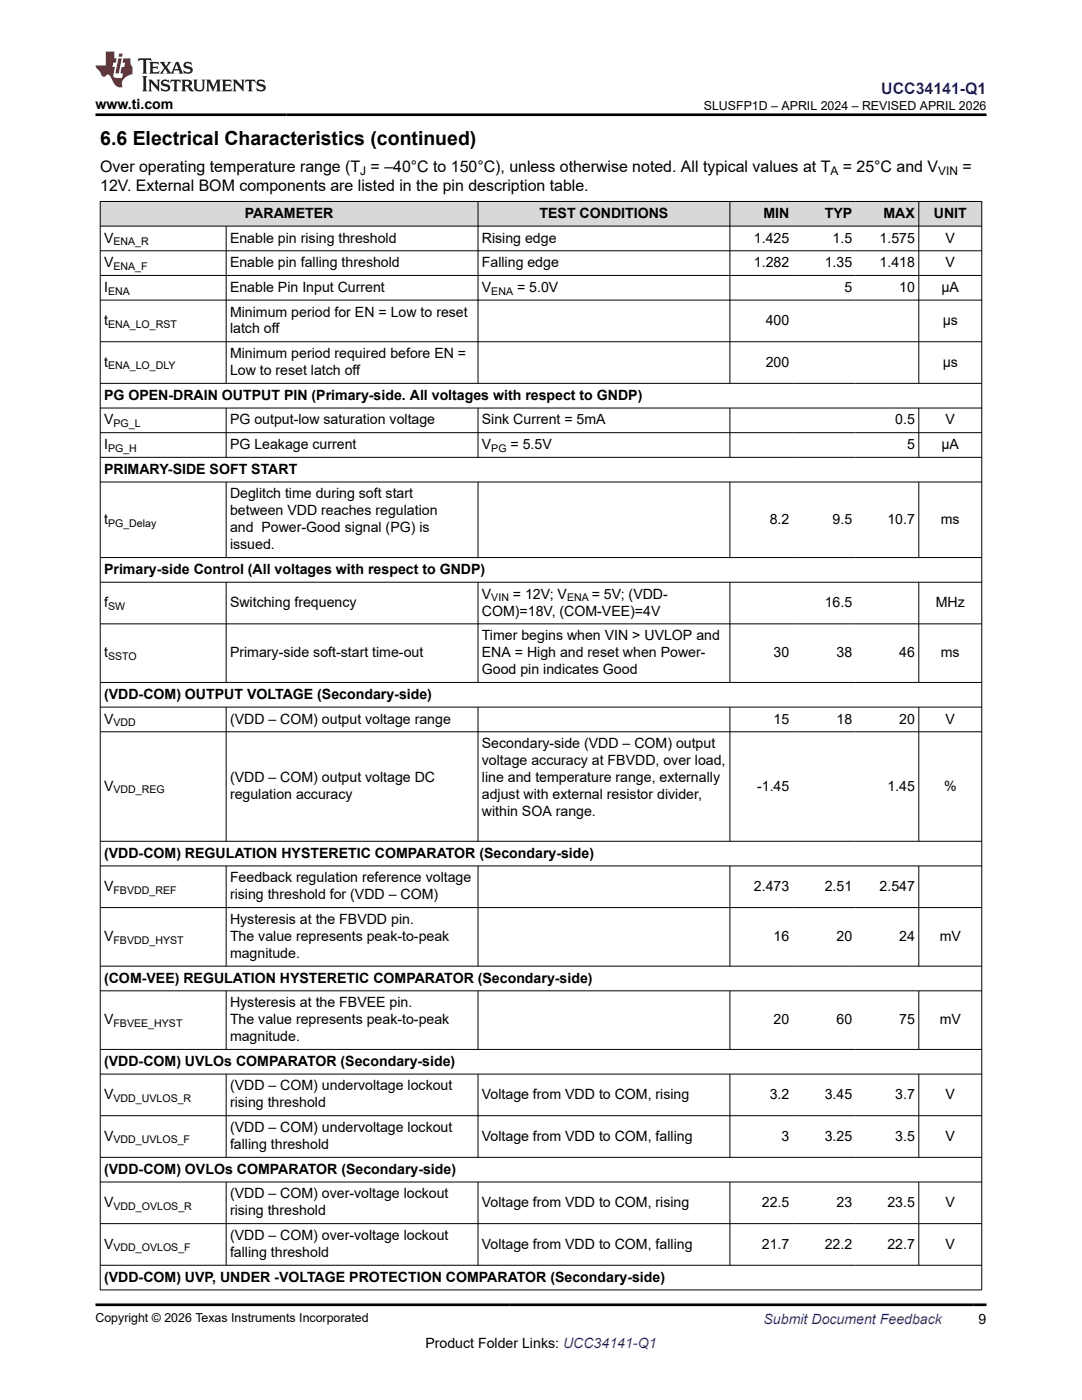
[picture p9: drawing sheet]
<svg xmlns="http://www.w3.org/2000/svg" width="216mm" height="279mm" viewBox="0 0 216 279" stroke-linecap="round" stroke-linejoin="round" font-family="sans-serif">
<defs><g id="words">
<text font-size="3.9" x="20" y="28.8">6.6 Electrical Characteristics (continued)</text>
<text font-size="3.2" fill="#00f" x="175.9" y="18.7">UCC34141-Q1</text>
<g font-size="3.2">
<text x="20" y="34.3">Over operating temperature range (T = –40°C to 150°C), unless otherwise noted. All typical values at T</text>
<text x="168.2" y="34.3">= 25°C and V</text>
<text x="192" y="34.3">=</text>
<text x="20" y="38.1">12V. External BOM components are listed in the pin description table.</text>
</g>
<g font-size="2.8">
<text x="19" y="21.8">www.ti.com</text>
<text x="48.9" y="43.5">PARAMETER</text>
<text x="107.7" y="43.5">TEST CONDITIONS</text>
<text x="152.3" y="43.5">MIN</text>
<text x="164.6" y="43.5">TYP</text>
<text x="176.3" y="43.5">MAX</text>
<text x="186.3" y="43.5">UNIT</text>
<text x="20.8" y="48.4">V</text>
<text x="20.8" y="53.3">V</text>
<text x="45.9" y="48.4">Enable pin rising threshold</text>
<text x="45.9" y="53.3">Enable pin falling threshold</text>
<text x="96.2" y="48.4">Rising edge</text>
<text x="96.2" y="53.3">Falling edge</text>
<text x="150.4" y="48.4">1.425</text>
<text x="150.4" y="53.3">1.282</text>
<text x="164.6" y="53.3">1.35</text>
<text x="166.1" y="48.4">1.5</text>
<text x="175.5" y="48.4">1.575</text>
<text x="175.5" y="53.3">1.418</text>
<text x="188.7" y="48.4">V</text>
<text x="188.7" y="53.3">V</text>
<text x="20.8" y="58.2">I</text>
<text x="45.9" y="58.2">Enable Pin Input Current</text>
<text x="96.2" y="58.2">V</text>
<text x="103.2" y="58.2">= 5.0V</text>
<text x="168.5" y="58.2">5</text>
<text x="179.4" y="58.2">10</text>
<text x="187.9" y="58.2">µA</text>
<text x="20.8" y="64.9">t</text>
<text x="45.9" y="63.2">Minimum period for EN = Low to reset</text>
<text x="152.8" y="64.9">400</text>
<text x="188.1" y="64.9">µs</text>
<text x="45.9" y="66.6">latch off</text>
<text x="45.9" y="71.5">Minimum period required before EN =</text>
<text x="20.8" y="73.2">t</text>
<text x="45.9" y="74.9">Low to reset latch off</text>
<text x="152.8" y="73.2">200</text>
<text x="188.1" y="73.2">µs</text>
<text x="20.8" y="79.8">PG OPEN-DRAIN OUTPUT PIN (Primary-side. All voltages with respect to GNDP)</text>
<text x="20.8" y="84.7">V</text>
<text x="20.8" y="89.6">I</text>
<text x="45.9" y="84.7">PG output-low saturation voltage</text>
<text x="45.9" y="89.6">PG Leakage current</text>
<text x="96.2" y="84.7">Sink Current = 5mA</text>
<text x="96.2" y="89.6">V</text>
<text x="101.9" y="89.6">= 5.5V</text>
<text x="178.6" y="84.7">0.5</text>
<text x="181" y="89.6">5</text>
<text x="187.9" y="89.6">µA</text>
<text x="188.7" y="84.7">V</text>
<text x="20.8" y="94.5">PRIMARY-SIDE SOFT START</text>
<text x="45.9" y="99.5">Deglitch time during soft start</text>
<text x="20.8" y="104.5">t</text>
<text x="45.9" y="102.9">between VDD reaches regulation</text>
<text x="45.9" y="106.2">and Power-Good signal (PG) is</text>
<text x="153.6" y="104.5">8.2</text>
<text x="166.1" y="104.5">9.5</text>
<text x="177.1" y="104.5">10.7</text>
<text x="187.7" y="104.5">ms</text>
<text x="45.9" y="109.6">issued.</text>
<text x="20.8" y="114.5">Primary-side Control (All voltages with respect to GNDP)</text>
<text x="96.2" y="119.5">V</text>
<text x="102.3" y="119.5">= 12V; V</text>
<text x="118.1" y="119.5">= 5V; (VDD-</text>
<text x="20.8" y="121.2">f</text>
<text x="45.9" y="121.2">Switching frequency</text>
<text x="96.2" y="122.9">COM)=18V, (COM-VEE)=4V</text>
<text x="164.6" y="121.2">16.5</text>
<text x="186.7" y="121.2">MHz</text>
<text x="20.8" y="131.2">t</text>
<text x="45.9" y="131.2">Primary-side soft-start time-out</text>
<text x="96.2" y="127.8">Timer begins when VIN &gt; UVLOP and</text>
<text x="96.2" y="131.2">ENA = High and reset when Power-</text>
<text x="154.4" y="131.2">30</text>
<text x="166.9" y="131.2">38</text>
<text x="179.4" y="131.2">46</text>
<text x="187.7" y="131.2">ms</text>
<text x="96.2" y="134.6">Good pin indicates Good</text>
<text x="20.8" y="139.5">(VDD-COM) OUTPUT VOLTAGE (Secondary-side)</text>
<text x="20.8" y="144.4">V</text>
<text x="45.9" y="144.4">(VDD – COM) output voltage range</text>
<text x="96.2" y="149.3">Secondary-side (VDD – COM) output</text>
<text x="154.4" y="144.4">15</text>
<text x="166.9" y="144.4">18</text>
<text x="179.4" y="144.4">20</text>
<text x="188.7" y="144.4">V</text>
<text x="96.2" y="152.7">voltage accuracy at FBVDD, over load,</text>
<text x="20.8" y="157.8">V</text>
<text x="45.9" y="156.1">(VDD – COM) output voltage DC</text>
<text x="45.9" y="159.5">regulation accuracy</text>
<text x="96.2" y="156.1">line and temperature range, externally</text>
<text x="96.2" y="159.5">adjust with external resistor divider,</text>
<text x="151.1" y="157.8">-1.45</text>
<text x="177.1" y="157.8">1.45</text>
<text x="188.4" y="157.8">%</text>
<text x="96.2" y="162.9">within SOA range.</text>
<text x="20.8" y="171.2">(VDD-COM) REGULATION HYSTERETIC COMPARATOR (Secondary-side)</text>
<text x="20.8" y="177.8">V</text>
<text x="45.9" y="176.1">Feedback regulation reference voltage</text>
<text x="45.9" y="179.5">rising threshold for (VDD – COM)</text>
<text x="150.4" y="177.8">2.473</text>
<text x="164.6" y="177.8">2.51</text>
<text x="175.5" y="177.8">2.547</text>
<text x="45.9" y="184.4">Hysteresis at the FBVDD pin.</text>
<text x="20.8" y="187.8">V</text>
<text x="45.9" y="187.8">The value represents peak-to-peak</text>
<text x="45.9" y="191.2">magnitude.</text>
<text x="154.4" y="187.8">16</text>
<text x="166.9" y="187.8">20</text>
<text x="179.4" y="187.8">24</text>
<text x="187.5" y="187.8">mV</text>
<text x="20.8" y="196.1">(COM-VEE) REGULATION HYSTERETIC COMPARATOR (Secondary-side)</text>
<text x="45.9" y="201">Hysteresis at the FBVEE pin.</text>
<text x="20.8" y="204.4">V</text>
<text x="45.9" y="204.4">The value represents peak-to-peak</text>
<text x="45.9" y="207.8">magnitude.</text>
<text x="154.4" y="204.4">20</text>
<text x="166.9" y="204.4">60</text>
<text x="179.4" y="204.4">75</text>
<text x="187.5" y="204.4">mV</text>
<text x="20.8" y="212.7">(VDD-COM) UVLOs COMPARATOR (Secondary-side)</text>
<text x="20.8" y="219.3">V</text>
<text x="45.9" y="217.6">(VDD – COM) undervoltage lockout</text>
<text x="45.9" y="221">rising threshold</text>
<text x="96.2" y="219.3">Voltage from VDD to COM, rising</text>
<text x="153.6" y="219.3">3.2</text>
<text x="164.6" y="219.3">3.45</text>
<text x="178.6" y="219.3">3.7</text>
<text x="188.7" y="219.3">V</text>
<text x="20.8" y="227.6">V</text>
<text x="45.9" y="225.9">(VDD – COM) undervoltage lockout</text>
<text x="96.2" y="227.6">Voltage from VDD to COM, falling</text>
<text x="155.9" y="227.6">3</text>
<text x="164.6" y="227.6">3.25</text>
<text x="178.6" y="227.6">3.5</text>
<text x="188.7" y="227.6">V</text>
<text x="45.9" y="229.3">falling threshold</text>
<text x="20.8" y="234.2">(VDD-COM) OVLOs COMPARATOR (Secondary-side)</text>
<text x="45.9" y="239.2">(VDD – COM) over-voltage lockout</text>
<text x="20.8" y="240.9">V</text>
<text x="45.9" y="242.6">rising threshold</text>
<text x="96.2" y="240.9">Voltage from VDD to COM, rising</text>
<text x="152" y="240.9">22.5</text>
<text x="166.9" y="240.9">23</text>
<text x="177.1" y="240.9">23.5</text>
<text x="188.7" y="240.9">V</text>
<text x="20.8" y="249.2">V</text>
<text x="45.9" y="247.5">(VDD – COM) over-voltage lockout</text>
<text x="45.9" y="250.9">falling threshold</text>
<text x="96.2" y="249.2">Voltage from VDD to COM, falling</text>
<text x="152" y="249.2">21.7</text>
<text x="164.6" y="249.2">22.2</text>
<text x="177.1" y="249.2">22.7</text>
<text x="188.7" y="249.2">V</text>
<text x="20.8" y="255.8">(VDD-COM) UVP, UNDER -VOLTAGE PROTECTION COMPARATOR (Secondary-side)</text>
<text x="84.9" y="269">Product Folder Links: UCC34141-Q1</text>
<text x="195.3" y="264.2">9</text>
</g>
<text font-size="2.8" fill="#00f" x="152.4" y="264.2">Submit Document Feedback</text>
<g font-size="2.5">
<text x="140.4" y="21.9">SLUSFP1D – APRIL 2024 – REVISED APRIL 2026</text>
<text x="19" y="263.9">Copyright © 2026 Texas Instruments Incorporated</text>
</g>
<g font-size="2.4">
<text x="71.9" y="34.9">J</text>
<text x="165.7" y="34.9">A</text>
<text x="187.2" y="34.9">VIN</text>
</g>
<g font-size="2.1">
<text x="22.6" y="49">ENA_R</text>
<text x="22.6" y="53.9">ENA_F</text>
<text x="21.6" y="58.8">ENA</text>
<text x="98" y="58.8">ENA</text>
<text x="21.6" y="65.4">ENA_LO_RST</text>
<text x="21.6" y="73.7">ENA_LO_DLY</text>
<text x="22.6" y="85.3">PG_L</text>
<text x="21.6" y="90.2">PG_H</text>
<text x="98" y="90.2">PG</text>
<text x="21.6" y="105.1">PG_Delay</text>
<text x="21.6" y="121.7">SW</text>
<text x="98" y="120">VIN</text>
<text x="113.1" y="120">ENA</text>
<text x="21.6" y="131.7">SSTO</text>
<text x="22.6" y="145">VDD</text>
<text x="22.6" y="158.3">VDD_REG</text>
<text x="22.6" y="178.3">FBVDD_REF</text>
<text x="22.6" y="188.3">FBVDD_HYST</text>
<text x="22.6" y="205">FBVEE_HYST</text>
<text x="22.6" y="219.9">VDD_UVLOS_R</text>
<text x="22.6" y="228.2">VDD_UVLOS_F</text>
<text x="22.6" y="241.4">VDD_OVLOS_R</text>
<text x="22.6" y="249.7">VDD_OVLOS_F</text>
</g>
</g></defs>
<g fill="#d8d8d8">
<path d="M20 40.2h175.9v4.9h-175.9z" fill-rule="evenodd"/>
<path d="M20.1 40.3h75.2v4.8h-75.2z" fill-rule="evenodd"/>
<path d="M95.4 40.3h50.2v4.8h-50.2z" fill-rule="evenodd"/>
<path d="M145.7 40.3h12.5v4.8h-12.5z" fill-rule="evenodd"/>
<path d="M158.2 40.3h12.6v4.8h-12.6z" fill-rule="evenodd"/>
<path d="M170.8 40.3h12.5v4.8h-12.5z" fill-rule="evenodd"/>
<path d="M183.4 40.3h12.4v4.8h-12.4z" fill-rule="evenodd"/>
</g>
<g fill="none" stroke="#000" stroke-width=".2">
<path d="M19.9 40.2h176.1M19.9 45.1h176.1M19.9 50.1h176.1M19.9 55h176.1M19.9 59.9h176.1M20 40.1v217.4M45.1 45.1v31.5M95.4 40.1v36.5M145.6 40.1v36.5M183.3 40.1v36.5M195.9 40.1v217.4M19.9 68.2h176.1"/>
<path d="M19.9 76.5h176.1M19.9 81.4h176.1M19.9 86.4h176.1M19.9 91.3h176.1M19.9 96.2h176.1M45.1 81.4v9.9M45.1 96.2v15.1M95.4 81.4v9.9M95.4 96.2v15.1M145.6 81.4v9.9M145.6 96.2v15.1M183.3 81.4v9.9"/>
<path d="M183.3 96.2v15.1M19.9 111.3h176.1M19.9 116.2h176.1M45.1 116.2v20.1M95.4 116.2v20.1M145.6 116.2v20.1M183.3 116.2v20.1M19.9 124.5h176.1M19.9 136.2h176.1M19.9 141.1h176.1M19.9 146h176.1M45.1 141.1v26.9"/>
<path d="M95.4 141.1v26.9M145.6 141.1v26.9M183.3 141.1v26.9M19.9 167.9h176.1M19.9 172.8h176.1M45.1 172.8v20.1M95.4 172.8v20.1M145.6 172.8v20.1M183.3 172.8v20.1M19.9 181.1h176.1M19.9 192.8h176.1M19.9 197.7h176.1"/>
<path d="M45.1 197.7v11.8M95.4 197.7v11.8M145.6 197.7v11.8M183.3 197.7v11.8M19.9 209.4h176.1M19.9 214.4h176.1M45.1 214.4v16.6M95.4 214.4v16.6M145.6 214.4v16.6M183.3 214.4v16.6M19.9 222.7h176.1M19.9 231h176.1"/>
<path d="M19.9 235.9h176.1M45.1 235.9v16.7M95.4 235.9v16.7M145.6 235.9v16.7M183.3 235.9v16.7M19.9 244.2h176.1M19.9 252.5h176.1M19.9 257.4h176.1"/>
</g>
<path d="M27.7 11.6l-.2 .6 .5-.2h.6v.1v2.2l-.2 .4h1l-.2-.4v-2.2v-.1h.5l.5 .2-.1-.6zM29.8 12.4l.2 .3v1.6l-.2 .4h1.9l.1-.6a1.08 1.08 0 0 1-1.3 .2v-.7h.6l.4 .2v-.7l-.4 .2h-.6v-.5l.2-.2a1 1 0 0 1 1 .3l-.1-.5zM31.8 12.4l1 1.1-1 1.2h.9l-.2-.2 .4-.8 .5 .8-.2 .2h1.6l-.2-.2 .1-.5h1l.1 .5-.1 .2h.9l-.2-.4-.8-1.9h-.5l-1 2.1-.8-1.1 .9-1h-.8l.2 .2-.5 .6-.3-.6 .1-.2zM35.2 12.8l.4 1h-.8zM36.8 12.5a.65 .65 0 0 0-.2 .7 .65 .65 0 0 0 .6 .5l.7 .1 .1 .3a.79 .79 0 0 1-.7 .4 .79 .79 0 0 1-.7-.5l.1 .7 .2-.1a.93 .93 0 0 0 1.1 0 .93 .93 0 0 0 .4-.9 1.46 1.46 0 0 0-1.2-.6l-.1-.3a1.09 1.09 0 0 1 1.2 .2l-.2-.6-.1 .1-.6-.2zM28.4 15.2l.2 .4v2.2l-.2 .4h1l-.2-.4v-2.2l.2-.4zM29.6 15.9l.2 .4v1.5l-.2 .4h.8l-.3-.4v-1.3l1.7 1.8v-2l.2-.4h-.8l.2 .2 .1 1.1-1.2-1.3zM32.3 16a.65 .65 0 0 0-.2 .8 .65 .65 0 0 0 .7 .4l.6 .2 .1 .2a.79 .79 0 0 1-.7 .4 .79 .79 0 0 1-.7-.5l.1 .7 .2-.1a.93 .93 0 0 0 1.1 .1 .93 .93 0 0 0 .4-1 1.46 1.46 0 0 0-1.2-.5l-.1-.4a1.09 1.09 0 0 1 1.2 .2l-.2-.6-.1 .1-.6-.1zM34.1 15.9l-.1 .6a.63 .63 0 0 1 .7-.3l.1 1.6-.3 .4h1l-.2-.4v-1.6a.66 .66 0 0 1 .8 .3l-.1-.6zM36.2 15.9l.2 .4v1.5l-.2 .4h.9l-.2-.2v-.7h.5l.1 .2a.79 .79 0 0 0 1.2 .6l-1-.9a.61 .61 0 0 0 .6-.6 .61 .61 0 0 0-.5-.7zM36.9 16.2h.2a.47 .47 0 0 1 .5 .1 .47 .47 0 0 1 .1 .5l-.2 .1-.6 .1zM38.5 15.9l.2 .2a2.27 2.27 0 0 0 .4 2 1.04 1.04 0 0 0 1.7-.7v-1.3l.2-.2h-.8l.2 .4v1.1a.6 .6 0 0 1-.6 .6 .6 .6 0 0 1-.6-.6v-1.1l.3-.4zM41.1 15.9l.2 .4v1.5l-.2 .4h.7l-.2-.4v-1.4l.9 1.9 .8-1.9v1.4l-.2 .4h1l-.3-.4v-1.5l.3-.4h-.8l-.7 1.5-.7-1.5zM44.3 15.9l.2 .4v1.5l-.2 .4h1.9l.1-.6a1.09 1.09 0 0 1-1.3 .2v-.7h.6l.4 .2v-.6l-.4 .2h-.6v-.6l.2-.1a1.01 1.01 0 0 1 1 .3l-.1-.6zM46.4 15.9l.3 .4v1.5l-.3 .4h.8l-.2-.4v-1.3l1.6 1.8v-2l.2-.4h-.7l.2 .2v1.1l-1.2-1.3zM49 15.9l-.1 .6a.63 .63 0 0 1 .8-.3v1.6l-.3 .4h1l-.2-.4v-1.6a.66 .66 0 0 1 .8 .3l-.1-.6zM51.4 16a.65 .65 0 0 0-.2 .8 .65 .65 0 0 0 .6 .4l.6 .2 .2 .2a.79 .79 0 0 1-.8 .4 .79 .79 0 0 1-.6-.5l.1 .7 .2-.1a.93 .93 0 0 0 1 .1 .93 .93 0 0 0 .5-1 1.46 1.46 0 0 0-1.3-.5l-.1-.4a1.09 1.09 0 0 1 1.3 .2l-.2-.6-.2 .1-.5-.1z" fill="#231f20"/>
<path d="M21.1 10.3v2.7h-2.1l.1 .4 .9 1a.95 .95 0 0 0 .9 .9 .59 .59 0 0 1 .6-.4 .59 .59 0 0 1 .5 .3l.4 .8a1.59 1.59 0 0 0 2.1 1.4 1.61 1.61 0 0 1 1-2.3l1-.3-.1-1.5a1.59 1.59 0 0 1-.4-1.7h-1.4l-.2 .9h.5l-.1 .9h-.5l-.2 .9v.3l.4 .1-.2 .9h-.6a.73 .73 0 0 1-1.1-.7l.3-1.5h-.5l.2-.9h.5l.2-.9h-.5v-1.3zM23.6 11.6l-.6 3.1h.7l.6-3.1zM23.8 10.7l-.1 .6h.7l.1-.6z" fill="#ed1c24"/>
<path d="M19 22.9h177.8M19 260.4h177.8" fill="none" stroke="#000" stroke-width=".53"/>
<use href="#words"/>
</svg>
